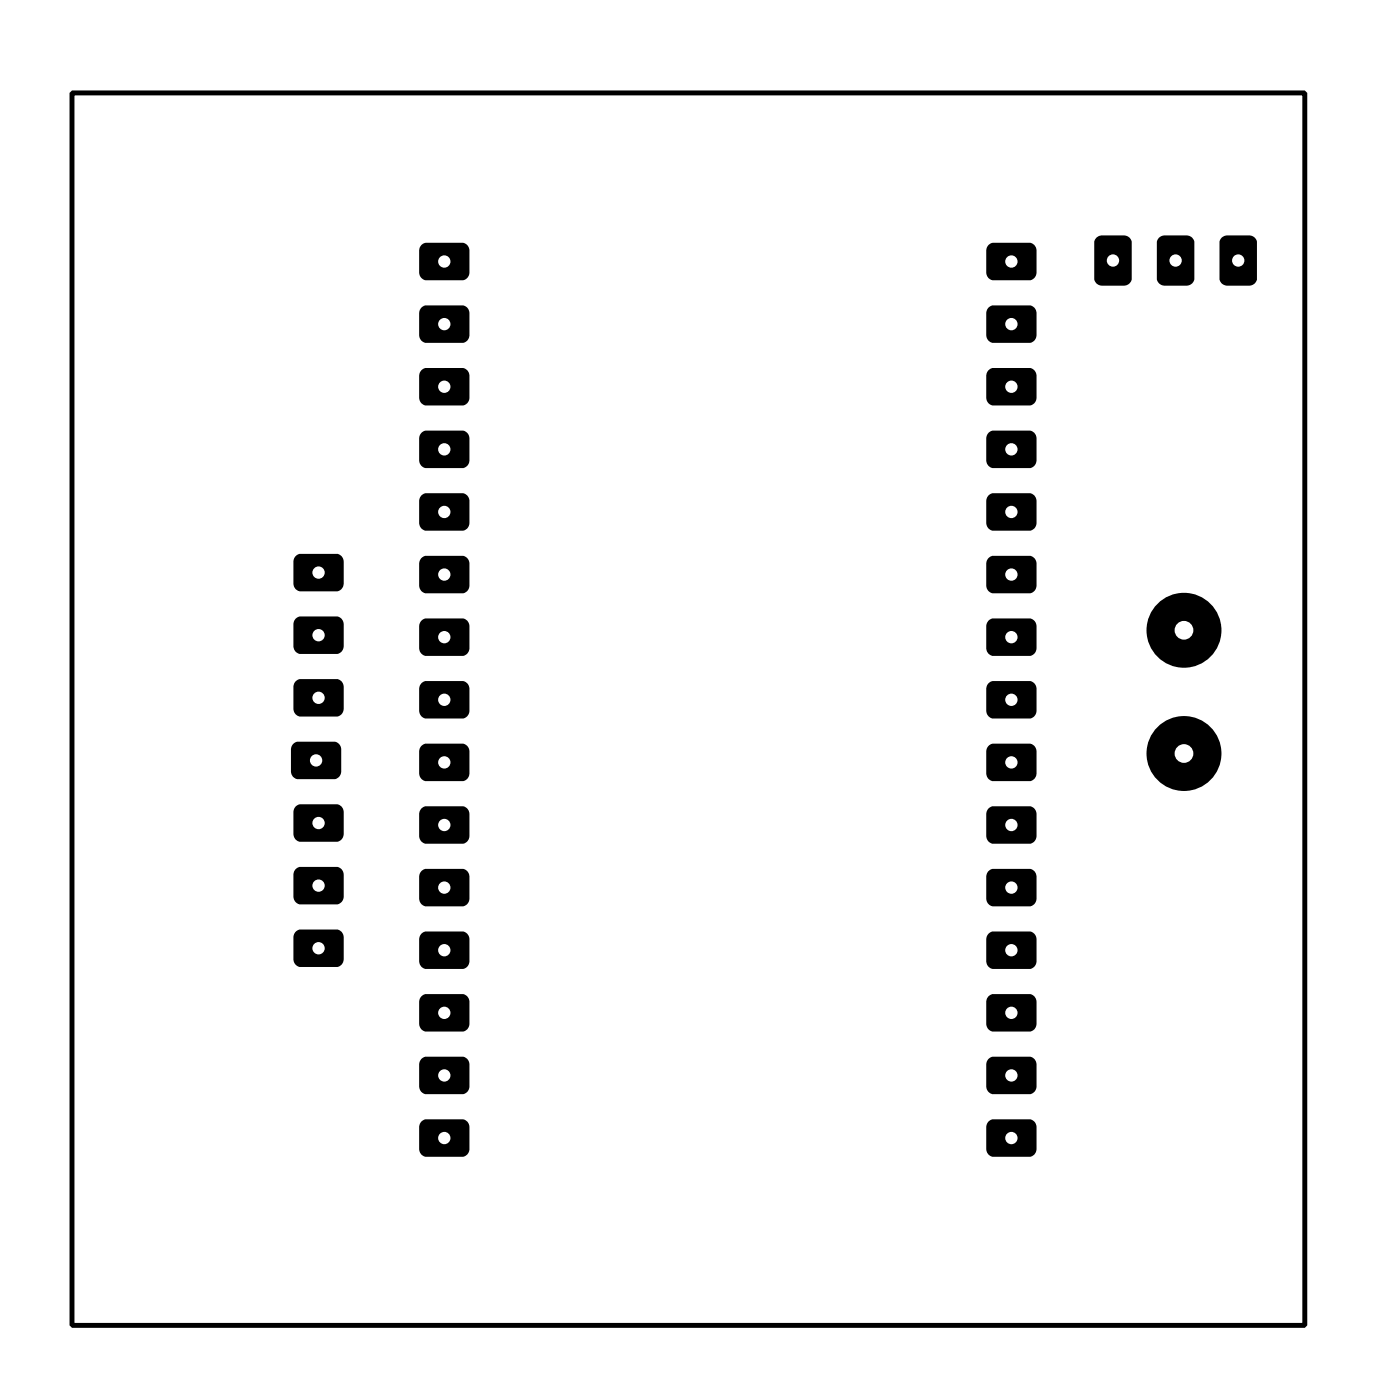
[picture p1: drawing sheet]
<svg xmlns="http://www.w3.org/2000/svg" width="56mm" height="57mm" viewBox="0 0 56 57" stroke-linecap="round" stroke-linejoin="round" font-family="sans-serif">
<path d="M17.1 45.5l.1-.1 1.7 .1 .1 .2v1.1l-.2 .1h-1.7l-.1-.3v-.9z" fill-rule="evenodd" fill="#000"/>
<circle cx="18" cy="46.2" r=".25" fill="#fff"/>
<path d="M17.1 43l.1-.1h1.7l.1 .3v1.1l-.2 .1-1.7-.1-.1-.2v-.9z" fill-rule="evenodd" fill="#000"/>
<circle cx="18" cy="43.6" r=".25" fill="#fff"/>
<path d="M17.1 40.4l.1-.1 1.7 .1 .1 .2v1.1l-.2 .1h-1.7l-.1-.3v-.9z" fill-rule="evenodd" fill="#000"/>
<circle cx="18" cy="41.1" r=".25" fill="#fff"/>
<path d="M17.1 37.9l.1-.1h1.7l.1 .3v1.1l-.2 .1h-1.7l-.1-.3v-.9z" fill-rule="evenodd" fill="#000"/>
<circle cx="18" cy="38.5" r=".25" fill="#fff"/>
<path d="M17.1 35.3l.1-.1 1.7 .1 .1 .2v1.1l-.2 .2-1.7-.1-.1-.2v-1z" fill-rule="evenodd" fill="#000"/>
<circle cx="18" cy="36" r=".25" fill="#fff"/>
<path d="M17.1 32.8l.1-.1 1.7 .1 .1 .2v1.1l-.2 .1h-1.7l-.1-.3v-.9z" fill-rule="evenodd" fill="#000"/>
<circle cx="18" cy="33.5" r=".25" fill="#fff"/>
<path d="M17.1 30.3l.1-.1h1.7l.1 .3v1.1l-.2 .1-1.7-.1-.1-.2v-.9z" fill-rule="evenodd" fill="#000"/>
<circle cx="18" cy="30.9" r=".25" fill="#fff"/>
<path d="M17.1 27.7l.1-.1 1.7 .1 .1 .2v1.1l-.2 .1h-1.7l-.1-.3v-.9z" fill-rule="evenodd" fill="#000"/>
<circle cx="18" cy="28.4" r=".25" fill="#fff"/>
<path d="M17.1 25.2l.1-.1h1.7l.1 .3v1.1l-.2 .1h-1.7l-.1-.3v-.9z" fill-rule="evenodd" fill="#000"/>
<circle cx="18" cy="25.8" r=".25" fill="#fff"/>
<path d="M17.1 22.6l.1-.1 1.7 .1 .1 .2v1.1l-.2 .2-1.7-.1-.1-.2v-1z" fill-rule="evenodd" fill="#000"/>
<circle cx="18" cy="23.3" r=".25" fill="#fff"/>
<path d="M17.1 20.1l.1-.1 1.7 .1 .1 .2v1.1l-.2 .1h-1.7l-.1-.3v-.9z" fill-rule="evenodd" fill="#000"/>
<circle cx="18" cy="20.8" r=".25" fill="#fff"/>
<path d="M17.1 17.6l.1-.1h1.7l.1 .3v1.1l-.2 .1-1.7-.1-.1-.2v-.9z" fill-rule="evenodd" fill="#000"/>
<circle cx="18" cy="18.2" r=".25" fill="#fff"/>
<path d="M17.1 15l.1-.1 1.7 .1 .1 .2v1.1l-.2 .1h-1.7l-.1-.3v-.9z" fill-rule="evenodd" fill="#000"/>
<circle cx="18" cy="15.7" r=".25" fill="#fff"/>
<path d="M17.1 12.5l.1-.1h1.7l.1 .3v1.1l-.2 .1h-1.7l-.1-.3v-.9z" fill-rule="evenodd" fill="#000"/>
<circle cx="18" cy="13.1" r=".25" fill="#fff"/>
<path d="M17.1 9.9l.1-.1 1.7 .1 .1 .2v1.1l-.2 .2-1.7-.1-.1-.2v-1z" fill-rule="evenodd" fill="#000"/>
<circle cx="18" cy="10.6" r=".25" fill="#fff"/>
<path d="M40.1 45.5l.1-.1 1.7 .1 .1 .2v1.1l-.2 .1h-1.7l-.1-.3v-.9z" fill-rule="evenodd" fill="#000"/>
<circle cx="41" cy="46.2" r=".25" fill="#fff"/>
<path d="M40.1 43l.1-.1h1.7l.1 .3v1.1l-.2 .1-1.7-.1-.1-.2v-.9z" fill-rule="evenodd" fill="#000"/>
<circle cx="41" cy="43.6" r=".25" fill="#fff"/>
<path d="M40.1 40.4l.1-.1 1.7 .1 .1 .2v1.1l-.2 .1h-1.7l-.1-.3v-.9z" fill-rule="evenodd" fill="#000"/>
<circle cx="41" cy="41.1" r=".25" fill="#fff"/>
<path d="M40.1 37.9l.1-.1h1.7l.1 .3v1.1l-.2 .1h-1.7l-.1-.3v-.9z" fill-rule="evenodd" fill="#000"/>
<circle cx="41" cy="38.5" r=".25" fill="#fff"/>
<path d="M40.1 35.3l.1-.1 1.7 .1 .1 .2v1.1l-.2 .2-1.7-.1-.1-.2v-1z" fill-rule="evenodd" fill="#000"/>
<circle cx="41" cy="36" r=".25" fill="#fff"/>
<path d="M40.1 32.8l.1-.1 1.7 .1 .1 .2v1.1l-.2 .1h-1.7l-.1-.3v-.9z" fill-rule="evenodd" fill="#000"/>
<circle cx="41" cy="33.5" r=".25" fill="#fff"/>
<path d="M40.1 30.3l.1-.1h1.7l.1 .3v1.1l-.2 .1-1.7-.1-.1-.2v-.9z" fill-rule="evenodd" fill="#000"/>
<circle cx="41" cy="30.9" r=".25" fill="#fff"/>
<path d="M40.1 27.7l.1-.1 1.7 .1 .1 .2v1.1l-.2 .1h-1.7l-.1-.3v-.9z" fill-rule="evenodd" fill="#000"/>
<circle cx="41" cy="28.4" r=".25" fill="#fff"/>
<path d="M40.1 25.2l.1-.1h1.7l.1 .3v1.1l-.2 .1h-1.7l-.1-.3v-.9z" fill-rule="evenodd" fill="#000"/>
<circle cx="41" cy="25.8" r=".25" fill="#fff"/>
<path d="M40.1 22.6l.1-.1 1.7 .1 .1 .2v1.1l-.2 .2-1.7-.1-.1-.2v-1z" fill-rule="evenodd" fill="#000"/>
<circle cx="41" cy="23.3" r=".25" fill="#fff"/>
<path d="M40.1 20.1l.1-.1 1.7 .1 .1 .2v1.1l-.2 .1h-1.7l-.1-.3v-.9z" fill-rule="evenodd" fill="#000"/>
<circle cx="41" cy="20.8" r=".25" fill="#fff"/>
<path d="M40.1 17.6l.1-.1h1.7l.1 .3v1.1l-.2 .1-1.7-.1-.1-.2v-.9z" fill-rule="evenodd" fill="#000"/>
<circle cx="41" cy="18.2" r=".25" fill="#fff"/>
<path d="M40.1 15l.1-.1 1.7 .1 .1 .2v1.1l-.2 .1h-1.7l-.1-.3v-.9z" fill-rule="evenodd" fill="#000"/>
<circle cx="41" cy="15.7" r=".25" fill="#fff"/>
<path d="M40.1 12.5l.1-.1h1.7l.1 .3v1.1l-.2 .1h-1.7l-.1-.3v-.9z" fill-rule="evenodd" fill="#000"/>
<circle cx="41" cy="13.1" r=".25" fill="#fff"/>
<path d="M40.1 9.9l.1-.1 1.7 .1 .1 .2v1.1l-.2 .2-1.7-.1-.1-.2v-1z" fill-rule="evenodd" fill="#000"/>
<circle cx="41" cy="10.6" r=".25" fill="#fff"/>
<path d="M12 22.6l.1-.1h1.7l.1 .3v1.1l-.2 .1-1.7-.1-.1-.2v-.9z" fill-rule="evenodd" fill="#000"/>
<circle cx="12.9" cy="23.2" r=".25" fill="#fff"/>
<path d="M12 25.1l.1-.1 1.7 .1 .1 .2v1.1l-.2 .1h-1.7l-.1-.3v-.9z" fill-rule="evenodd" fill="#000"/>
<circle cx="12.9" cy="25.8" r=".25" fill="#fff"/>
<path d="M12 27.6l.1-.1 1.7 .1 .1 .2v1.1l-.2 .2-1.7-.1-.1-.2v-1z" fill-rule="evenodd" fill="#000"/>
<circle cx="12.9" cy="28.3" r=".25" fill="#fff"/>
<path d="M11.9 30.2l.1-.1h1.7l.1 .3v1.1l-.2 .1h-1.7l-.1-.3v-.9z" fill-rule="evenodd" fill="#000"/>
<circle cx="12.8" cy="30.8" r=".25" fill="#fff"/>
<path d="M12 32.7l.1-.1 1.7 .1 .1 .2v1.1l-.2 .1h-1.7l-.1-.3v-.9z" fill-rule="evenodd" fill="#000"/>
<circle cx="12.9" cy="33.4" r=".25" fill="#fff"/>
<path d="M12 35.3l.1-.1h1.7l.1 .3v1.1l-.2 .1-1.7-.1-.1-.2v-.9z" fill-rule="evenodd" fill="#000"/>
<circle cx="12.9" cy="35.9" r=".25" fill="#fff"/>
<path d="M12 37.8l.1-.1 1.7 .1 .1 .2v1.1l-.2 .1h-1.7l-.1-.3v-.9z" fill-rule="evenodd" fill="#000"/>
<circle cx="12.9" cy="38.5" r=".25" fill="#fff"/>
<path d="M49.5 9.6l.3-.1h.9l.2 .2 .1 1.6-.2 .2-1 .1-.3-.2v-1.6z" fill-rule="evenodd" fill="#000"/>
<circle cx="50.2" cy="10.6" r=".25" fill="#fff"/>
<path d="M47 9.6l.2-.1h.9l.3 .2v1.6l-.1 .2-1.1 .1-.2-.2-.1-1.6z" fill-rule="evenodd" fill="#000"/>
<circle cx="47.7" cy="10.6" r=".25" fill="#fff"/>
<path d="M44.5 9.6l.2-.1h.9l.2 .2 .1 1.6-.1 .2-1.1 .1-.3-.2v-1.6z" fill-rule="evenodd" fill="#000"/>
<circle cx="45.1" cy="10.6" r=".25" fill="#fff"/>
<circle cx="48" cy="25.6" r="1.52" fill="#000"/>
<circle cx="48" cy="25.6" r=".38" fill="#fff"/>
<circle cx="48" cy="30.6" r="1.52" fill="#000"/>
<circle cx="48" cy="30.6" r=".38" fill="#fff"/>
<path d="M2.9 3.8h50v50h-50z" fill="none" stroke="#000" stroke-width=".2"/>
</svg>
